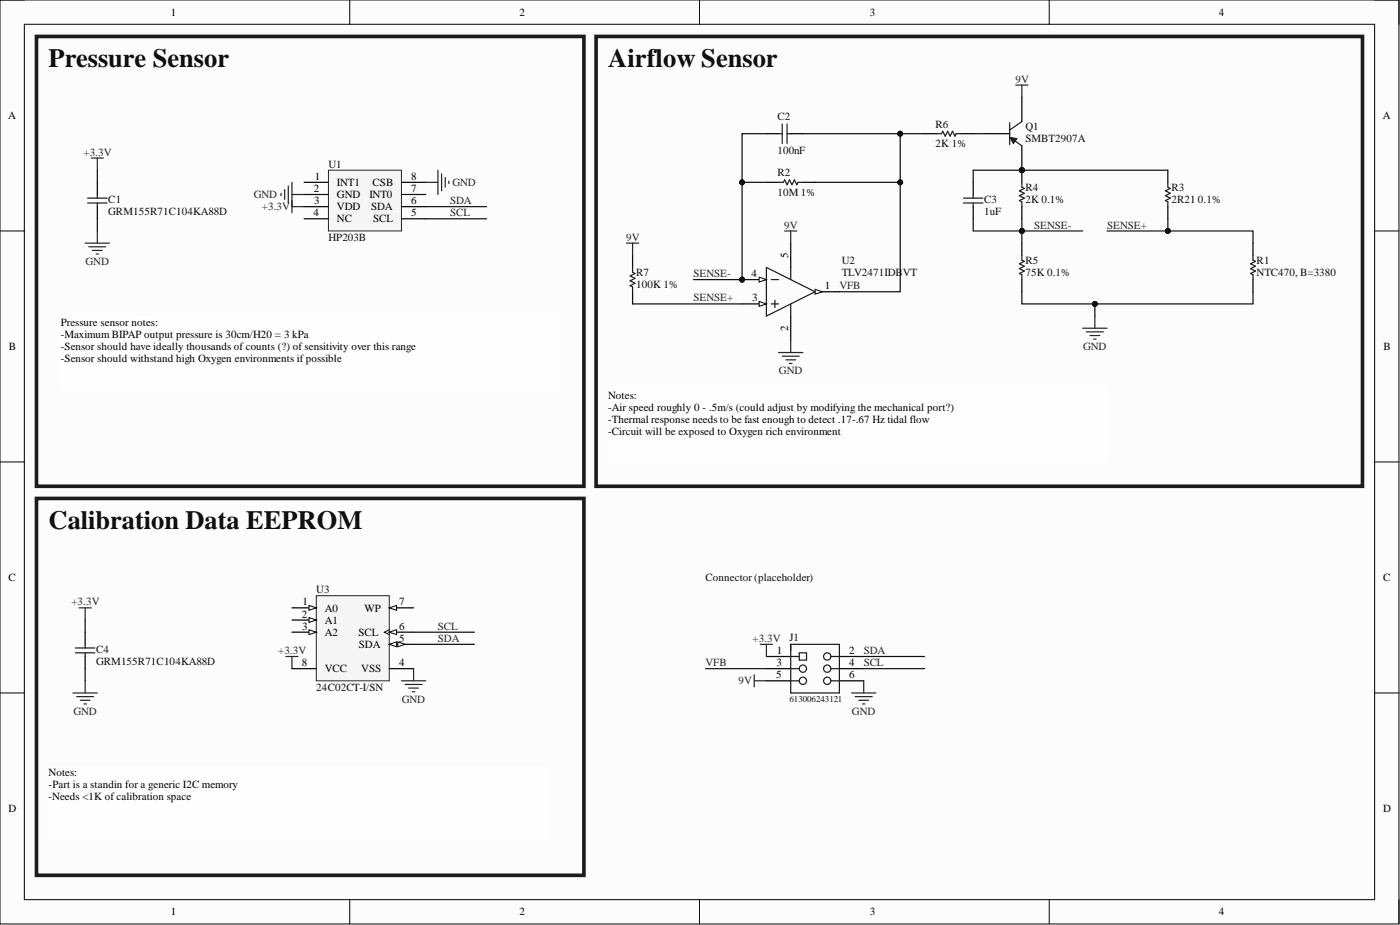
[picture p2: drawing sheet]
<svg xmlns="http://www.w3.org/2000/svg" width="292mm" height="193mm" viewBox="0 0 292 193" stroke-linecap="round" stroke-linejoin="round" font-family="sans-serif">
<defs><g id="words">
<g font-size="5.5" fill="#0e0e0e">
<text x="10.2" y="14">Pressure Sensor</text>
<text x="126.9" y="14">Airflow Sensor</text>
<text x="10.2" y="110.4">Calibration Data EEPROM</text>
</g>
<g font-size="2.3">
<text x="35.6" y="3.3">1</text>
<text x="108.4" y="3.3">2</text>
<text x="181.5" y="3.3">3</text>
<text x="254.3" y="3.3">4</text>
<text x="1.7" y="24.8">A</text>
<text x="288.5" y="24.8">A</text>
<text x="65.5" y="40.1">2</text>
<text x="65.7" y="37.5">1</text>
<text x="70.3" y="38.8">INT1</text>
<text x="70.3" y="41.3">GND</text>
<text x="77.1" y="41.3">INT0</text>
<text x="77.8" y="38.8">CSB</text>
<text x="85.8" y="40.1">7</text>
<text x="85.8" y="37.5">8</text>
<text x="65.4" y="45.1">4</text>
<text x="65.6" y="42.6">3</text>
<text x="70.3" y="43.9">VDD</text>
<text x="70.3" y="46.4">NC</text>
<text x="77.4" y="43.9">SDA</text>
<text x="77.8" y="46.4">SCL</text>
<text x="85.8" y="45.1">5</text>
<text x="85.8" y="42.6">6</text>
<text x="164.5" y="53.8" transform="rotate(-90 164.5 53.8)">5</text>
<text x="156.8" y="57.8">4</text>
<text x="156.9" y="62.9">3</text>
<text x="172.1" y="60.4">1</text>
<text x="12.7" y="68">Pressure sensor notes:</text>
<text x="12.7" y="70.5">-Maximum BIPAP output pressure is 30cm/H20 = 3 kPa</text>
<text x="164.5" y="69" transform="rotate(-90 164.5 69)">2</text>
<text x="1.9" y="73">B</text>
<text x="12.7" y="73">-Sensor should have ideally thousands of counts (?) ofsensitivity over this range</text>
<text x="12.7" y="75.6">-Sensor should withstand high Oxygen environments if possible</text>
<text x="288.7" y="73">B</text>
<text x="126.9" y="83.2">Notes:</text>
<text x="126.9" y="85.7">-Air speed roughly 0 - .5m/s (could adjust by modifying the mechanical port?)</text>
<text x="126.9" y="88.3">-Thermal response needs to be fast enough to detect .17-.67 Hz tidal flow</text>
<text x="126.9" y="90.8">-Circuit will be exposed to Oxygen rich environment</text>
<text x="1.8" y="121.2">C</text>
<text x="288.6" y="121.2">C</text>
<text x="62.9" y="128.8">2</text>
<text x="63" y="131.4">3</text>
<text x="63.1" y="126.3">1</text>
<text x="67.8" y="127.6">A0</text>
<text x="67.8" y="130.1">A1</text>
<text x="76.1" y="127.6">WP</text>
<text x="83.3" y="126.3">7</text>
<text x="83.3" y="131.4">6</text>
<text x="67.8" y="132.6">A2</text>
<text x="74.8" y="132.6">SCL</text>
<text x="74.9" y="135.2">SDA</text>
<text x="83.3" y="133.9">5</text>
<text x="162.1" y="136.4">1</text>
<text x="177.2" y="136.4">2</text>
<text x="62.9" y="139">8</text>
<text x="67.8" y="140.3">VCC</text>
<text x="75.4" y="140.3">VSS</text>
<text x="83.3" y="139">4</text>
<text x="161.9" y="141.5">5</text>
<text x="162" y="139">3</text>
<text x="177.2" y="139">4</text>
<text x="177.2" y="141.5">6</text>
<text x="10.2" y="161.8">Notes:</text>
<text x="10.2" y="164.3">-Part is a standin for a generic I2C memory</text>
<text x="10.2" y="166.9">-Needs &lt;1K of calibration space</text>
<text x="1.8" y="169.4">D</text>
<text x="288.6" y="169.4">D</text>
<text x="35.6" y="191">1</text>
<text x="108.4" y="191">2</text>
<text x="181.5" y="191">3</text>
<text x="254.3" y="191">4</text>
</g>
<g font-size="2.3" fill="#262626">
<text x="211.8" y="17.2">9V</text>
<text x="17.4" y="32.5">+3.3V</text>
<text x="53" y="41.3">GND</text>
<text x="94.4" y="38.8">GND</text>
<text x="54.7" y="43.9">+3.3V</text>
<text x="93.9" y="42.6">SDA</text>
<text x="93.9" y="45.1">SCL</text>
<text x="163.6" y="47.7">9V</text>
<text x="215.7" y="47.7">SENSE-</text>
<text x="231" y="47.7">SENSE+</text>
<text x="130.6" y="50.2">9V</text>
<text x="17.9" y="55.3">GND</text>
<text x="144.7" y="57.8">SENSE-</text>
<text x="144.7" y="62.9">SENSE+</text>
<text x="175.1" y="60.4">VFB</text>
<text x="226" y="73">GND</text>
<text x="162.5" y="78.1">GND</text>
<text x="14.9" y="126.3">+3.3V</text>
<text x="91.4" y="131.4">SCL</text>
<text x="58" y="136.4">+3.3V</text>
<text x="91.4" y="133.9">SDA</text>
<text x="157" y="133.9">+3.3V</text>
<text x="180.2" y="136.4">SDA</text>
<text x="147.2" y="139">VFB</text>
<text x="154.1" y="142.8">9V</text>
<text x="180.2" y="139">SCL</text>
<text x="15.3" y="149.1">GND</text>
<text x="83.8" y="146.6">GND</text>
<text x="177.8" y="149.1">GND</text>
</g>
<g font-size="2.3" fill="#0e0e0e">
<text x="162.2" y="25.1">C2</text>
<text x="195.2" y="26.6">R6</text>
<text x="214" y="27.1">Q1</text>
<text x="214" y="29.7">SMBT2907A</text>
<text x="68.5" y="35">U1</text>
<text x="162.2" y="32.2">100nF</text>
<text x="195.2" y="30.7">2K 1%</text>
<text x="162.2" y="36.8">R2</text>
<text x="162.2" y="40.8">10M 1%</text>
<text x="214" y="39.8">R4</text>
<text x="244.4" y="39.8">R3</text>
<text x="22.6" y="42.3">C1</text>
<text x="22.6" y="44.9">GRM155R71C104KA88D</text>
<text x="205.3" y="42.3">C3</text>
<text x="205.3" y="44.9">1uF</text>
<text x="214" y="42.3">2K 0.1%</text>
<text x="244.4" y="42.3">2R21</text>
<text x="249.9" y="42.3">0.1%</text>
<text x="68.5" y="50.2">HP203B</text>
<text x="132.7" y="57.6">R7</text>
<text x="175.6" y="55">U2</text>
<text x="175.6" y="57.6">TLV2471IDBVT</text>
<text x="214" y="55">R5</text>
<text x="214" y="57.6">75K 0.1%</text>
<text x="262.2" y="55">R1</text>
<text x="262.2" y="57.6">NTC470, B=3380</text>
<text x="132.7" y="60.1">100K 1%</text>
<text x="66" y="123.8">U3</text>
<text x="147.2" y="121.2">Connector (placeholder)</text>
<text x="20.1" y="136.2">C4</text>
<text x="164.7" y="133.7">J1</text>
<text x="20.1" y="138.7">GRM155R71C104KA88D</text>
<text x="66" y="144.1">24C02CT-I/SN</text>
</g>
<text font-size="1.9" fill="#0e0e0e" x="164.7" y="146.4">613006243121</text>
</g></defs>
<path d="M0 0h291.9v192.8h-291.9z" fill-rule="evenodd" fill="#fcfcfc"/>
<path d="M0 0h291.9v192.8h-291.9z" fill="none" stroke="#000" stroke-width=".21"/>
<path d="M5.1 5.1h281.7v182.6h-281.7z" fill-rule="evenodd" fill="#fcfcfc"/>
<g fill="none" stroke="#000" stroke-width=".21">
<path d="M0 0h5.1M73 0v5.1M145.9 0v5.1M218.9 0v5.1M286.8 0h5.1v5.1M5.1 5.1h281.7v182.6h-281.7zM0 48.2h5.1M286.8 48.2h5.1M0 96.4h5.1M286.8 96.4h5.1M0 144.6h5.1M286.8 144.6h5.1"/>
<path d="M73 187.7v5.1M145.9 187.7v5.1M218.9 187.7v5.1M291.9 187.7v5.1"/>
</g>
<path d="M261.4 50.7v2.6M261.4 58.3v2.6" fill="none" stroke="#000" stroke-width=".25"/>
<path d="M261.4 53.3v1l.5 .2-1 .5 1 .5-1 .5 1 .6-1 .5 .5 .2v1" fill="none" stroke="#1c1c1c" stroke-width=".25"/>
<path d="M68.5 35.5h15.3v12.7h-15.3z" fill-rule="evenodd" fill="#f5f5f5"/>
<path d="M68.5 35.5h15.3v12.7h-15.3z" fill="none" stroke="#262626" stroke-width=".21"/>
<g fill="none" stroke="#000" stroke-width=".25">
<path d="M20.3 38v2.6M63.5 38h5M83.8 38h5M243.7 35.5v2.5M20.3 43.1v2.5M63.5 40.6h5M63.5 43.1h5M63.5 45.6h5M83.8 40.6h5M83.8 43.1h5M83.8 45.6h5M243.7 43.1v2.5"/>
<path d="M159.9 139.5h5.1M159.9 137h5.1M175.1 139.5h5.1M175.1 137h5.1M159.9 142h5.1M175.1 142h5.1"/>
</g>
<g fill="none" stroke="#262626" stroke-width=".25">
<path d="M19 33h2.6M20.3 33v2.5M59.4 39.6v2M60.2 38.8v3.5M60.9 38v6.4M88.8 38h2.6M91.4 35.5v5.1M92.1 36.3v3.5M92.9 37v2.1M93.7 37.8v.5M17.8 50.7h5M18.5 51.5h3.6"/>
<path d="M19.3 52.2h2M20.1 53h.5M20.3 48.2v2.5M58.6 40.3v.5M60.9 40.6h2.6M60.9 43.1h2.6M158.6 134.4h2.6M159.9 134.4v2.6M177.7 144.6h5M178.4 145.3h3.6M179.2 146.1h2M180 146.8h.5"/>
<path d="M180.2 142v2.6"/>
</g>
<g fill="none" stroke="#1c1c1c" stroke-width=".25">
<path d="M243.7 38v1.1l.5 .2-1 .5 1 .5-1 .5 1 .5-1 .5 .5 .3v1M18.3 41.3h4M18.3 42.3h4M20.3 40.6v.7M20.3 42.3v.8M165 139.5h1.8M165 137h1.8M165 134.4h10.1v10.2h-10.1zM166.8 136.2h1.5v1.5h-1.5zM173.4 139.5h1.7M173.4 137h1.7M165 142h1.8"/>
<path d="M173.4 142h1.7"/>
<circle cx="167.5" cy="139.5" r=".76"/>
<circle cx="172.6" cy="137" r=".76"/>
<circle cx="172.6" cy="139.5" r=".76"/>
<circle cx="167.5" cy="142" r=".76"/>
<circle cx="172.6" cy="142" r=".76"/>
</g>
<circle cx="213.2" cy="35.5" r=".51" fill="#0e0e0e"/>
<circle cx="213.2" cy="35.5" r=".51" fill="none" stroke="#0e0e0e" stroke-width=".21"/>
<path d="M213.2 35.5v2.5" fill="none" stroke="#000" stroke-width=".25"/>
<circle cx="213.2" cy="35.5" r=".51" fill="#0e0e0e"/>
<circle cx="213.2" cy="35.5" r=".51" fill="none" stroke="#0e0e0e" stroke-width=".21"/>
<path d="M213.2 43.1v2.5M213.2 50.7v2.6M213.2 58.3v2.6" fill="none" stroke="#000" stroke-width=".25"/>
<path d="M213.2 38v1.1l.5 .2-1 .5 1 .5-1 .5 1 .5-1 .5 .5 .3v1M213.2 53.3v1l.5 .2-1 .5 1 .5-1 .5 1 .6-1 .5 .5 .2v1" fill="none" stroke="#1c1c1c" stroke-width=".25"/>
<path d="M211.9 17.7h2.6M213.2 17.7v2.6M225.9 68.5h5.1M226.7 69.2h3.5M227.4 70h2M228.2 70.8h.5M228.4 65.9v2.6" fill="none" stroke="#262626" stroke-width=".25"/>
<circle cx="154.8" cy="58.3" r=".51" fill="#0e0e0e"/>
<circle cx="154.8" cy="58.3" r=".51" fill="none" stroke="#0e0e0e" stroke-width=".21"/>
<path d="M170.1 60.9h5" fill="none" stroke="#000" stroke-width=".25"/>
<path d="M170.1 60.4l1.5 .5-1.5 .5z" fill="#fbfbfb"/>
<path d="M170.1 60.4l1.5 .5-1.5 .5z" fill="none" stroke="#000" stroke-width=".21"/>
<path d="M154.8 63.4h5.1M165 65.9v5.1" fill="none" stroke="#000" stroke-width=".25"/>
<path d="M158.4 62.9l1.5 .5-1.5 .5z" fill="#fbfbfb"/>
<path d="M158.4 62.9l1.5 .5-1.5 .5z" fill="none" stroke="#000" stroke-width=".21"/>
<path d="M154.8 58.3h5.1" fill="none" stroke="#000" stroke-width=".25"/>
<path d="M158.4 57.8l1.5 .5-1.5 .5z" fill="#fbfbfb"/>
<path d="M158.4 57.8l1.5 .5-1.5 .5z" fill="none" stroke="#000" stroke-width=".21"/>
<circle cx="154.8" cy="58.3" r=".51" fill="#0e0e0e"/>
<circle cx="154.8" cy="58.3" r=".51" fill="none" stroke="#0e0e0e" stroke-width=".21"/>
<path d="M159.9 38h2.5M159.9 27.9h2.5M165 27.9h2.5M167.5 38h2.6M165 50.7v5.1" fill="none" stroke="#000" stroke-width=".25"/>
<path d="M162.4 38h1.1l.2-.5 .5 1 .5-1 .5 1 .5-1 .5 1 .3-.5h1M162.4 27.9h.8M163.2 25.9v4M164.2 25.9v4M164.2 27.9h.8M159.9 55.8l10.2 5.1-10.2 5zM160.9 58.3h1.5M165 55.8v2.5M160.9 63.4h1.5M161.7 62.6v1.6M165 63.4v2.5" fill="none" stroke="#1c1c1c" stroke-width=".25"/>
<path d="M163.7 48.2h2.5M165 48.2v2.5M162.4 73.5h5.1M163.2 74.3h3.6M164 75.1h2M164.7 75.8h.5M165 71v2.5" fill="none" stroke="#262626" stroke-width=".25"/>
<path d="M66 124.3h15.2v17.7h-15.2z" fill-rule="evenodd" fill="#f5f5f5"/>
<path d="M66 124.3h15.2v17.7h-15.2z" fill="none" stroke="#262626" stroke-width=".21"/>
<path d="M60.9 126.8h5.1" fill="none" stroke="#000" stroke-width=".25"/>
<path d="M64.5 126.3l1.5 .5-1.5 .5z" fill="#fbfbfb"/>
<path d="M64.5 126.3l1.5 .5-1.5 .5z" fill="none" stroke="#000" stroke-width=".21"/>
<path d="M81.2 134.4h5.1" fill="none" stroke="#000" stroke-width=".25"/>
<path d="M81.2 134.4l1.5-.5v1z" fill="#fbfbfb"/>
<path d="M81.2 134.4l1.5-.5v1z" fill="none" stroke="#000" stroke-width=".21"/>
<path d="M83 133.9l1.5 .5-1.5 .5z" fill="#fbfbfb"/>
<path d="M83 133.9l1.5 .5-1.5 .5z" fill="none" stroke="#000" stroke-width=".21"/>
<path d="M60.9 131.9h5.1" fill="none" stroke="#000" stroke-width=".25"/>
<path d="M64.5 131.4l1.5 .5-1.5 .5z" fill="#fbfbfb"/>
<path d="M64.5 131.4l1.5 .5-1.5 .5z" fill="none" stroke="#000" stroke-width=".21"/>
<path d="M60.9 129.3h5.1" fill="none" stroke="#000" stroke-width=".25"/>
<path d="M64.5 128.8l1.5 .5-1.5 .6z" fill="#fbfbfb"/>
<path d="M64.5 128.8l1.5 .5-1.5 .6z" fill="none" stroke="#000" stroke-width=".21"/>
<path d="M81.2 126.8h5.1" fill="none" stroke="#000" stroke-width=".25"/>
<path d="M81.2 126.8l1.5-.5v1z" fill="#fbfbfb"/>
<path d="M81.2 126.8l1.5-.5v1z" fill="none" stroke="#000" stroke-width=".21"/>
<path d="M81.2 139.5h5.1M81.2 131.9h5.1" fill="none" stroke="#000" stroke-width=".25"/>
<path d="M81.2 131.9l1.5-.5v1z" fill="#fbfbfb"/>
<path d="M81.2 131.9l1.5-.5v1zM81.2 131.4l-1 .5 1 .5" fill="none" stroke="#000" stroke-width=".21"/>
<path d="M192.9 27.9h2.5M200.5 27.9h2.6M203.1 38v2.6M132 53.3v2.5M203.1 43.1v2.5M132 60.9v2.5M17.8 131.9v2.5M17.8 137v2.5M60.9 139.5h5.1" fill="none" stroke="#000" stroke-width=".25"/>
<g fill="none" stroke="#262626" stroke-width=".25">
<path d="M130.7 50.7h2.6M132 50.7v2.6M16.5 126.8h2.5M17.8 126.8v2.5M59.6 137h2.6M60.9 137v2.5M86.3 139.5v2.5M15.2 144.6h5.1M16 145.3h3.5M16.8 146.1h2M17.5 146.8h.5M17.8 142v2.6"/>
<path d="M83.8 142h5M84.5 142.8h3.6M85.3 143.5h2M86 144.3h.6M157.4 142h2.5M157.4 140.8v2.5"/>
</g>
<path d="M195.4 27.9h1.1l.2-.5 .5 1 .5-1 .5 1 .5-1 .5 1 .3-.5h1M132 55.8v1l.5 .3-1 .5 1 .5-1 .5 1 .5-1 .5 .5 .3v1M201 42.3h4.1M201 41.3h4.1M203.1 40.6v.7M203.1 42.3v.8M15.7 135.2h4.1M15.7 136.2h4.1M17.8 134.4v.8M17.8 136.2v.8" fill="none" stroke="#1c1c1c" stroke-width=".25"/>
<path d="M7.6 7.6h114.2v93.8h-114.2zM7.6 104h114.2v78.6h-114.2z" fill="none" stroke="#1c1c1c" stroke-width=".76"/>
<path d="M12.7 65.9h104.1v15.3h-104.1z" fill-rule="evenodd" fill="#fefefe"/>
<path d="M12.7 65.9h104.1v15.3h-104.1z" fill="none" stroke="#fefefe" stroke-width=".21"/>
<path d="M10.2 159.8h104v15.2h-104z" fill-rule="evenodd" fill="#fefefe"/>
<path d="M10.2 159.8h104v15.2h-104z" fill="none" stroke="#fefefe" stroke-width=".21"/>
<path d="M124.4 7.6h159.9v93.8h-159.9z" fill="none" stroke="#1c1c1c" stroke-width=".76"/>
<path d="M126.9 81.2h104.1v15.2h-104.1z" fill-rule="evenodd" fill="#fefefe"/>
<path d="M126.9 81.2h104.1v15.2h-104.1z" fill="none" stroke="#fefefe" stroke-width=".21"/>
<circle cx="213.2" cy="35.5" r=".51" fill="#0e0e0e"/>
<circle cx="213.2" cy="35.5" r=".51" fill="none" stroke="#0e0e0e" stroke-width=".21"/>
<path d="M205.6 27.9h5.1M213.2 20.3v5.1M213.2 30.4v5.1" fill="none" stroke="#000" stroke-width=".25"/>
<circle cx="213.2" cy="35.5" r=".51" fill="#0e0e0e"/>
<circle cx="213.2" cy="35.5" r=".51" fill="none" stroke="#0e0e0e" stroke-width=".21"/>
<path d="M210.7 25.6v4.6M211.4 29.2l1.8 1.2M213.2 25.4l-2.5 1.7" fill="none" stroke="#1c1c1c" stroke-width=".25"/>
<path d="M210.7 28.7l1.5 .2-.8 1z" fill="#1c1c1c"/>
<path d="M210.7 28.7l1.5 .2-.8 1z" fill="none" stroke="#1c1c1c" stroke-width=".21"/>
<path d="M228.4 63.4v2.5" fill="none" stroke="#0e0e0e" stroke-width=".25"/>
<circle cx="228.4" cy="63.4" r=".51" fill="#0e0e0e"/>
<circle cx="228.4" cy="63.4" r=".51" fill="none" stroke="#0e0e0e" stroke-width=".21"/>
<path d="M159.9 38h-5.1v20.3h-10.1M88.8 45.6h12.7M88.8 43.1h12.7M132 63.4h22.8M86.3 134.4h12.7M86.3 131.9h12.7" fill="none" stroke="#0e0e0e" stroke-width=".25"/>
<circle cx="154.8" cy="58.3" r=".51" fill="#0e0e0e"/>
<circle cx="154.8" cy="58.3" r=".51" fill="none" stroke="#0e0e0e" stroke-width=".21"/>
<circle cx="154.8" cy="38" r=".51" fill="#0e0e0e"/>
<circle cx="154.8" cy="38" r=".51" fill="none" stroke="#0e0e0e" stroke-width=".21"/>
<path d="M159.9 27.9h-5.1v10.1M147.2 139.5h12.7" fill="none" stroke="#0e0e0e" stroke-width=".25"/>
<circle cx="154.8" cy="38" r=".51" fill="#0e0e0e"/>
<circle cx="154.8" cy="38" r=".51" fill="none" stroke="#0e0e0e" stroke-width=".21"/>
<path d="M167.5 27.9h20.3v10.1" fill="none" stroke="#0e0e0e" stroke-width=".25"/>
<circle cx="187.8" cy="27.9" r=".51" fill="#0e0e0e"/>
<circle cx="187.8" cy="27.9" r=".51" fill="none" stroke="#0e0e0e" stroke-width=".21"/>
<circle cx="187.8" cy="38" r=".51" fill="#0e0e0e"/>
<circle cx="187.8" cy="38" r=".51" fill="none" stroke="#0e0e0e" stroke-width=".21"/>
<path d="M170.1 38h17.7v22.9h-12.7" fill="none" stroke="#0e0e0e" stroke-width=".25"/>
<circle cx="187.8" cy="38" r=".51" fill="#0e0e0e"/>
<circle cx="187.8" cy="38" r=".51" fill="none" stroke="#0e0e0e" stroke-width=".21"/>
<path d="M187.8 27.9h5.1M180.2 139.5h12.7M180.2 137h12.7" fill="none" stroke="#0e0e0e" stroke-width=".25"/>
<circle cx="187.8" cy="27.9" r=".51" fill="#0e0e0e"/>
<circle cx="187.8" cy="27.9" r=".51" fill="none" stroke="#0e0e0e" stroke-width=".21"/>
<path d="M203.1 45.6v2.6h10.1" fill="none" stroke="#0e0e0e" stroke-width=".25"/>
<circle cx="213.2" cy="48.2" r=".51" fill="#0e0e0e"/>
<circle cx="213.2" cy="48.2" r=".51" fill="none" stroke="#0e0e0e" stroke-width=".21"/>
<path d="M243.7 35.5h-40.6v2.5" fill="none" stroke="#0e0e0e" stroke-width=".25"/>
<circle cx="213.2" cy="35.5" r=".51" fill="#0e0e0e"/>
<circle cx="213.2" cy="35.5" r=".51" fill="none" stroke="#0e0e0e" stroke-width=".21"/>
<path d="M203.1 27.9h2.5M213.2 60.9v2.5h48.2v-2.5" fill="none" stroke="#0e0e0e" stroke-width=".25"/>
<circle cx="228.4" cy="63.4" r=".51" fill="#0e0e0e"/>
<circle cx="228.4" cy="63.4" r=".51" fill="none" stroke="#0e0e0e" stroke-width=".21"/>
<path d="M213.2 48.2h12.7" fill="none" stroke="#0e0e0e" stroke-width=".25"/>
<circle cx="213.2" cy="48.2" r=".51" fill="#0e0e0e"/>
<circle cx="213.2" cy="48.2" r=".51" fill="none" stroke="#0e0e0e" stroke-width=".21"/>
<path d="M231 48.2h12.7" fill="none" stroke="#0e0e0e" stroke-width=".25"/>
<circle cx="243.7" cy="48.2" r=".51" fill="#0e0e0e"/>
<circle cx="243.7" cy="48.2" r=".51" fill="none" stroke="#0e0e0e" stroke-width=".21"/>
<path d="M243.7 45.6v2.6h17.7v2.5" fill="none" stroke="#0e0e0e" stroke-width=".25"/>
<circle cx="243.7" cy="48.2" r=".51" fill="#0e0e0e"/>
<circle cx="243.7" cy="48.2" r=".51" fill="none" stroke="#0e0e0e" stroke-width=".21"/>
<path d="M20.3 35.5v2.5M20.3 45.6v2.6M213.2 45.6v5.1M17.8 129.3v2.6M17.8 139.5v2.5" fill="none" stroke="#0e0e0e" stroke-width=".25"/>
<circle cx="213.2" cy="48.2" r=".51" fill="#0e0e0e"/>
<circle cx="213.2" cy="48.2" r=".51" fill="none" stroke="#0e0e0e" stroke-width=".21"/>
<use href="#words"/>
</svg>
